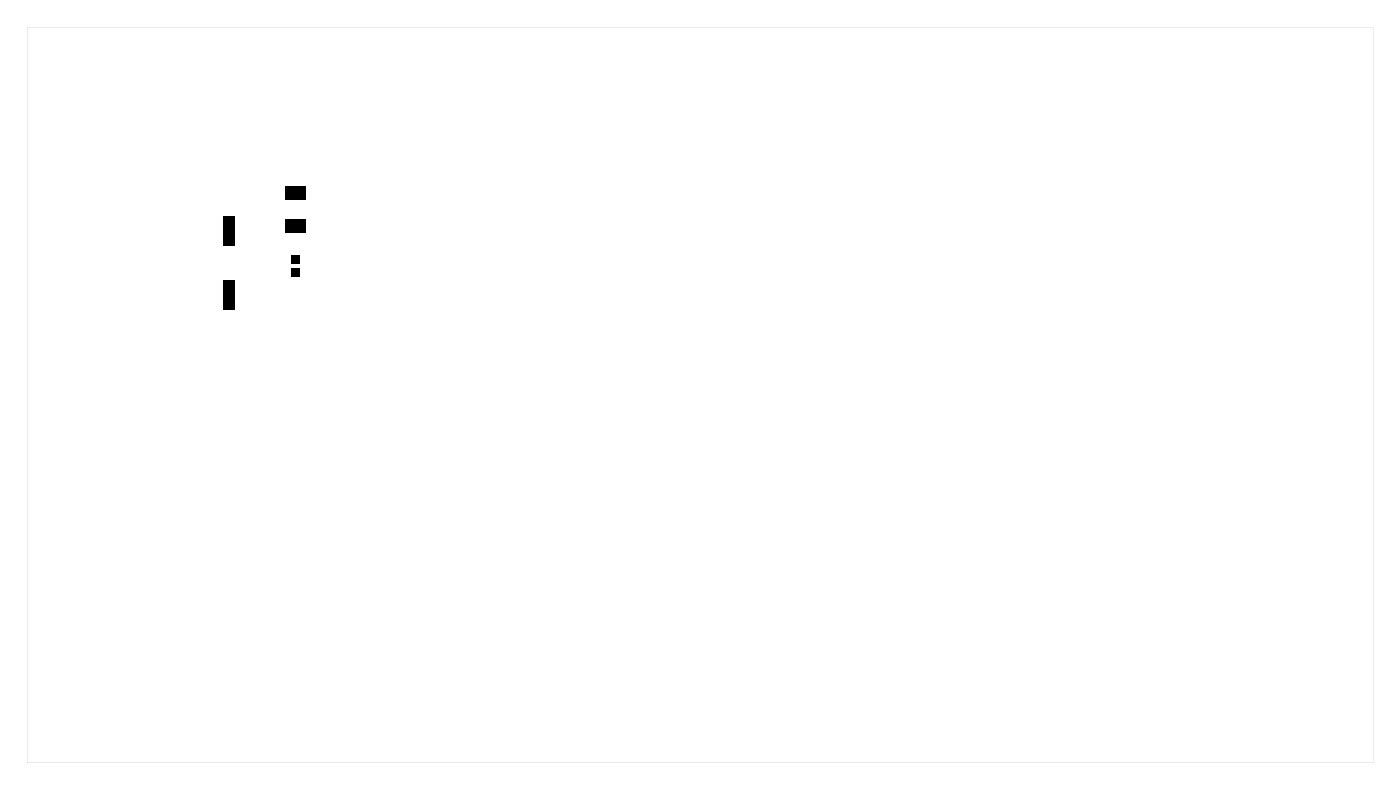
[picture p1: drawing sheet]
<svg xmlns="http://www.w3.org/2000/svg" width="187mm" height="105mm" viewBox="0 0 187 105" stroke-linecap="round" stroke-linejoin="round" font-family="sans-serif">
<g fill="#000">
<path d="M29.8 28.9h1.6v3.9h-1.6zM29.8 37.4h1.6v3.9h-1.6zM39 35.8h1.1v1.2h-1.1zM39 34.1h1.1v1.2h-1.1zM38.2 29.3h2.7v1.8h-2.7zM38.2 24.9h2.7v1.8h-2.7z"/>
<path d="M3.6 3.6v98.4h180.1v-98.4zM3.6 3.6h180.1v98.4h-180.1z"/>
</g>
</svg>
